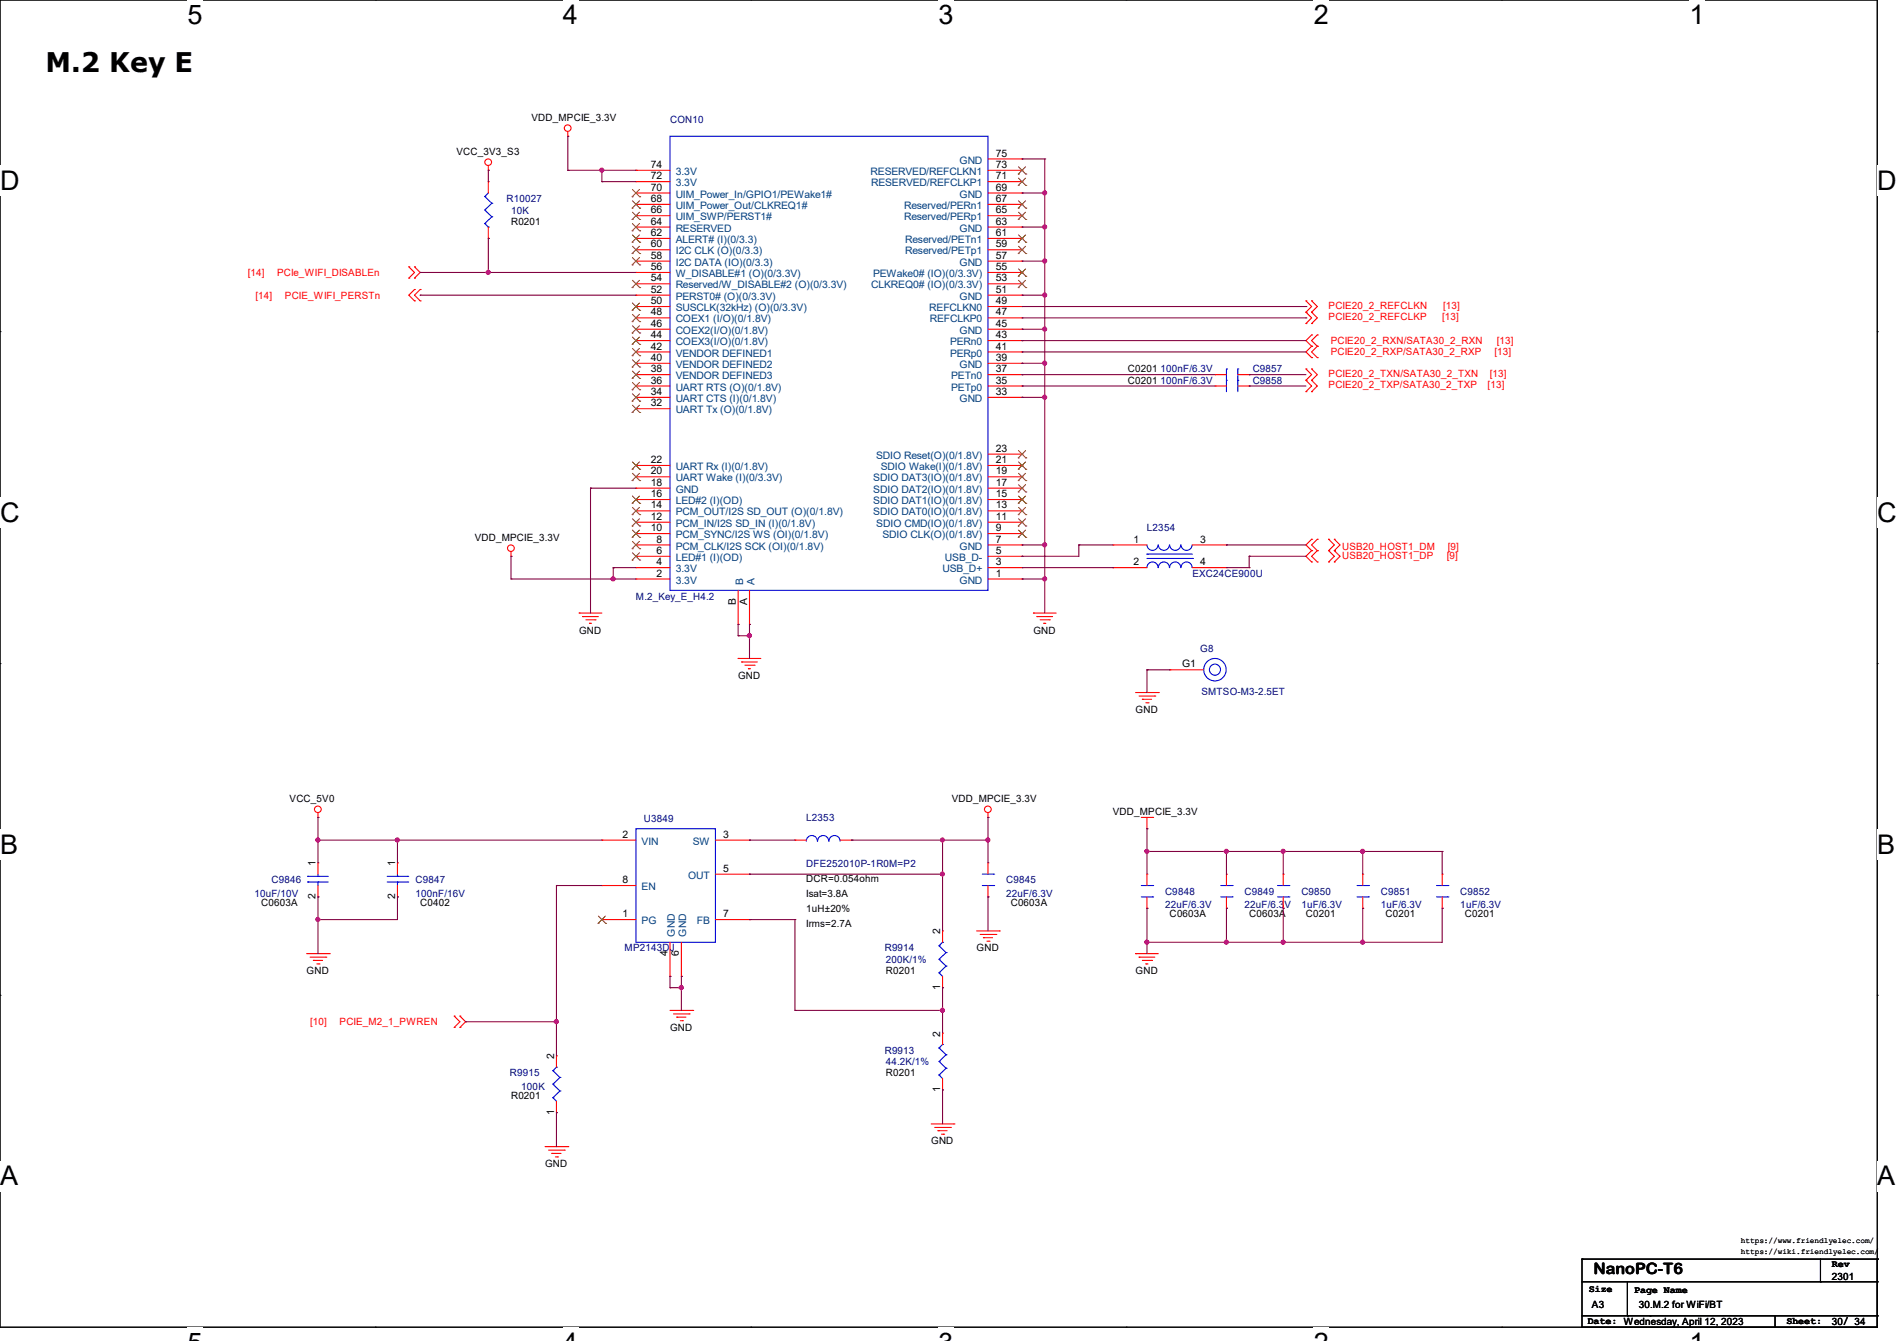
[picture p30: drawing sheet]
<svg xmlns="http://www.w3.org/2000/svg" width="297mm" height="210mm" viewBox="0 0 297 210" stroke-linecap="round" stroke-linejoin="round" font-family="sans-serif">
<defs><g id="words">
<g font-size="4.2">
<text x="29.4" y="3.8">5</text>
<text x="88.1" y="3.8">4</text>
<text x="146.9" y="3.8">3</text>
<text x="205.7" y="3.8">2</text>
<text x="264.5" y="3.8">1</text>
<text x="7.1" y="11.3">M.2 Key E</text>
<text x="0" y="29.8">D</text>
<text x="293.9" y="29.8">D</text>
<text x="0" y="81.7">C</text>
<text x="293.9" y="81.7">C</text>
<text x="0" y="133.7">B</text>
<text x="293.9" y="133.7">B</text>
<text x="0" y="185.6">A</text>
<text x="293.9" y="185.6">A</text>
</g>
<text font-size="2.5" x="249.5" y="199.5">NanoPC-T6</text>
<g font-size="1.6">
<text x="83.2" y="18.9">VDD_MPCIE_3.3V</text>
<text x="71.5" y="24.2">VCC_3V3_S3</text>
<text x="101.9" y="29.8">70</text>
<text x="101.9" y="28.1">72</text>
<text x="101.9" y="26.3">74</text>
<text x="155.9" y="29.8">69</text>
<text x="155.9" y="28.1">71</text>
<text x="155.9" y="26.3">73</text>
<text x="155.9" y="24.5">75</text>
<text x="80" y="35.2">R0201</text>
<text x="101.9" y="31.6">68</text>
<text x="101.9" y="33.4">66</text>
<text x="101.9" y="35.2">64</text>
<text x="155.9" y="31.6">67</text>
<text x="155.9" y="35.2">63</text>
<text x="155.9" y="33.4">65</text>
<text x="101.9" y="40.5">58</text>
<text x="101.9" y="37">62</text>
<text x="101.9" y="38.7">60</text>
<text x="155.9" y="40.5">57</text>
<text x="155.9" y="38.7">59</text>
<text x="155.9" y="37">61</text>
<text x="101.9" y="47.6">50</text>
<text x="101.9" y="45.8">52</text>
<text x="101.9" y="44.1">54</text>
<text x="101.9" y="42.3">56</text>
<text x="155.9" y="47.6">49</text>
<text x="155.9" y="45.8">51</text>
<text x="155.9" y="44.1">53</text>
<text x="155.9" y="42.3">55</text>
<text x="101.9" y="53">44</text>
<text x="101.9" y="51.2">46</text>
<text x="101.9" y="49.4">48</text>
<text x="155.9" y="53">43</text>
<text x="155.9" y="51.2">45</text>
<text x="155.9" y="49.4">47</text>
<text x="101.9" y="58.3">38</text>
<text x="101.9" y="56.5">40</text>
<text x="101.9" y="54.7">42</text>
<text x="155.9" y="58.3">37</text>
<text x="155.9" y="56.5">39</text>
<text x="155.9" y="54.7">41</text>
<text x="176.6" y="58.3">C0201</text>
<text x="101.9" y="63.6">32</text>
<text x="101.9" y="61.8">34</text>
<text x="101.9" y="60.1">36</text>
<text x="155.9" y="61.8">33</text>
<text x="155.9" y="60.1">35</text>
<text x="176.6" y="60.1">C0201</text>
<text x="155.9" y="70.7">23</text>
<text x="101.9" y="77.9">16</text>
<text x="101.9" y="76.1">18</text>
<text x="101.9" y="74.3">20</text>
<text x="101.9" y="72.5">22</text>
<text x="155.9" y="77.9">15</text>
<text x="155.9" y="76.1">17</text>
<text x="155.9" y="74.3">19</text>
<text x="155.9" y="72.5">21</text>
<text x="101.9" y="83.2">10</text>
<text x="101.9" y="81.4">12</text>
<text x="101.9" y="79.6">14</text>
<text x="155.9" y="83.2">9</text>
<text x="155.9" y="81.4">11</text>
<text x="155.9" y="79.6">13</text>
<text x="74.3" y="84.7">VDD_MPCIE_3.3V</text>
<text x="102.8" y="88.5">4</text>
<text x="102.8" y="86.7">6</text>
<text x="102.8" y="85">8</text>
<text x="155.9" y="88.5">3</text>
<text x="155.9" y="86.7">5</text>
<text x="155.9" y="85">7</text>
<text x="177.5" y="85">1</text>
<text x="177.5" y="88.5">2</text>
<text x="187.9" y="85">3</text>
<text x="187.9" y="88.5">4</text>
<text x="102.8" y="90.3">2</text>
<text x="115.2" y="94.8" transform="rotate(-90 115.2 94.8)">B</text>
<text x="117" y="94.8" transform="rotate(-90 117 94.8)">A</text>
<text x="155.9" y="90.3">1</text>
<text x="90.7" y="99.2">GND</text>
<text x="161.8" y="99.2">GND</text>
<text x="115.6" y="106.3">GND</text>
<text x="185.1" y="104.5">G1</text>
<text x="177.8" y="111.7">GND</text>
<text x="45.3" y="125.6">VCC_5V0</text>
<text x="149" y="125.6">VDD_MPCIE_3.3V</text>
<text x="97.4" y="131.2">2</text>
<text x="113.2" y="131.2">3</text>
<text x="174.2" y="127.7">VDD_MPCIE_3.3V</text>
<text x="49.4" y="135.7" transform="rotate(-90 49.4 135.7)">1</text>
<text x="61.8" y="135.7" transform="rotate(-90 61.8 135.7)">1</text>
<text x="113.2" y="136.5">5</text>
<text x="40.9" y="141.9">C0603A</text>
<text x="49.4" y="140.8" transform="rotate(-90 49.4 140.8)">2</text>
<text x="61.8" y="140.8" transform="rotate(-90 61.8 140.8)">2</text>
<text x="65.8" y="141.9">C0402</text>
<text x="97.4" y="138.3">8</text>
<text x="97.4" y="143.6">1</text>
<text x="113.2" y="143.6">7</text>
<text x="126.2" y="138.2">DCR=0.054ohm</text>
<text x="126.2" y="140.5">Isat=3.8A</text>
<text x="126.2" y="142.8">1uH±20%</text>
<text x="158.2" y="141.9">C0603A</text>
<text x="183.1" y="143.7">C0603A</text>
<text x="195.6" y="143.7">C0603A</text>
<text x="204.5" y="143.7">C0201</text>
<text x="216.9" y="143.7">C0201</text>
<text x="229.4" y="143.7">C0201</text>
<text x="104.5" y="149.7" transform="rotate(-90 104.5 149.7)">4</text>
<text x="106.3" y="149.7" transform="rotate(-90 106.3 149.7)">6</text>
<text x="126.2" y="145.1">Irms=2.7A</text>
<text x="147.2" y="146.3" transform="rotate(-90 147.2 146.3)">2</text>
<text x="152.9" y="149">GND</text>
<text x="48" y="152.6">GND</text>
<text x="138.7" y="152.6">R0201</text>
<text x="147.2" y="155" transform="rotate(-90 147.2 155)">1</text>
<text x="177.8" y="152.6">GND</text>
<text x="104.9" y="161.5">GND</text>
<text x="86.7" y="165.9" transform="rotate(-90 86.7 165.9)">2</text>
<text x="147.2" y="162.3" transform="rotate(-90 147.2 162.3)">2</text>
<text x="80" y="172.1">R0201</text>
<text x="138.7" y="168.6">R0201</text>
<text x="147.2" y="171" transform="rotate(-90 147.2 171)">1</text>
<text x="86.7" y="174.6" transform="rotate(-90 86.7 174.6)">1</text>
<text x="145.8" y="179.2">GND</text>
<text x="85.3" y="182.8">GND</text>
<text x="248.8" y="202.4">Size</text>
<text x="255.9" y="202.5">Page Name</text>
<text x="286.8" y="200.4">2301</text>
<text x="286.8" y="198.5">Rev</text>
<text x="248.6" y="207.3">Date: Wednesday, April 12, 2023</text>
<text x="249.3" y="204.8">A3</text>
<text x="256.6" y="204.8">30.M.2 for WiFi/BT</text>
<text x="279.7" y="207.3">Sheet:</text>
<text x="286.8" y="207.5">30/ 34</text>
</g>
<g font-size="1.6" fill="#000080">
<text x="104.9" y="19.2">CON10</text>
<text x="79.3" y="31.7">R10027</text>
<text x="80" y="33.4">10K</text>
<text x="181.7" y="58.3">100nF/6.3V</text>
<text x="196.1" y="58.3">C9857</text>
<text x="181.7" y="60.1">100nF/6.3V</text>
<text x="196.1" y="60.1">C9858</text>
<text x="179.6" y="83.2">L2354</text>
<text x="99.6" y="93.9">M.2_Key_E_H4.2</text>
<text x="186.7" y="90.3">EXC24CE900U</text>
<text x="187.9" y="102.1">G8</text>
<text x="188.1" y="108.8">SMTSO-M3-2.5ET</text>
<text x="100.8" y="128.7">U3849</text>
<text x="126.2" y="128.6">L2353</text>
<text x="126.2" y="135.8">DFE252010P-1R0M=P2</text>
<text x="39.8" y="140.5">10uF/10V</text>
<text x="42.5" y="138.3">C9846</text>
<text x="65.1" y="138.3">C9847</text>
<text x="65.1" y="140.5">100nF/16V</text>
<text x="157.5" y="138.3">C9845</text>
<text x="157.5" y="140.5">22uF/6.3V</text>
<text x="182.4" y="140.1">C9848</text>
<text x="182.4" y="142.2">22uF/6.3V</text>
<text x="194.9" y="140.1">C9849</text>
<text x="194.9" y="142.2">22uF/6.3V</text>
<text x="203.7" y="140.1">C9850</text>
<text x="203.7" y="142.2">1uF/6.3V</text>
<text x="216.2" y="140.1">C9851</text>
<text x="216.2" y="142.2">1uF/6.3V</text>
<text x="228.6" y="140.1">C9852</text>
<text x="228.6" y="142.2">1uF/6.3V</text>
<text x="97.8" y="149">MP2143DJ</text>
<text x="138.5" y="149">R9914</text>
<text x="138.7" y="150.8">200K/1%</text>
<text x="138.5" y="165">R9913</text>
<text x="138.7" y="166.8">44.2K/1%</text>
<text x="79.8" y="168.6">R9915</text>
<text x="81.6" y="170.7">100K</text>
</g>
<g font-size="1.6" fill="#004080">
<text x="105.8" y="29.2">3.3V</text>
<text x="105.8" y="27.4">3.3V</text>
<text x="136.3" y="27.4">RESERVED/REFCLKN1</text>
<text x="136.4" y="29.2">RESERVED/REFCLKP1</text>
<text x="150.2" y="25.6">GND</text>
<text x="105.8" y="30.9">UIM_Power_In/GPIO1/PEWake1#</text>
<text x="105.8" y="32.7">UIM_Power_Out/CLKREQ1#</text>
<text x="105.8" y="34.5">UIM_SWP/PERST1#</text>
<text x="141.6" y="32.7">Reserved/PERn1</text>
<text x="141.6" y="34.5">Reserved/PERp1</text>
<text x="150.2" y="30.9">GND</text>
<text x="105.8" y="41.6">I2C DATA (IO)(0/3.3)</text>
<text x="105.8" y="36.3">RESERVED</text>
<text x="105.8" y="38.1">ALERT# (I)(0/3.3)</text>
<text x="105.8" y="39.8">I2C CLK (O)(0/3.3)</text>
<text x="141.7" y="39.8">Reserved/PETp1</text>
<text x="141.7" y="38.1">Reserved/PETn1</text>
<text x="150.2" y="41.6">GND</text>
<text x="150.2" y="36.3">GND</text>
<text x="105.8" y="46.9">PERST0# (O)(0/3.3V)</text>
<text x="105.8" y="45.2">Reserved/W_DISABLE#2 (O)(0/3.3V)</text>
<text x="105.8" y="43.4">W_DISABLE#1 (O)(0/3.3V)</text>
<text x="136.4" y="45.2">CLKREQ0# (IO)(0/3.3V)</text>
<text x="136.7" y="43.4">PEWake0# (IO)(0/3.3V)</text>
<text x="150.2" y="46.9">GND</text>
<text x="105.8" y="52.3">COEX2(I/O)(0/1.8V)</text>
<text x="105.8" y="50.5">COEX1 (I/O)(0/1.8V)</text>
<text x="105.8" y="48.7">SUSCLK(32kHz) (O)(0/3.3V)</text>
<text x="145.5" y="48.7">REFCLKN0</text>
<text x="145.6" y="50.5">REFCLKP0</text>
<text x="150.2" y="52.3">GND</text>
<text x="105.8" y="59.4">VENDOR DEFINED3</text>
<text x="105.8" y="57.6">VENDOR DEFINED2</text>
<text x="105.8" y="55.8">VENDOR DEFINED1</text>
<text x="105.8" y="54.1">COEX3(I/O)(0/1.8V)</text>
<text x="148.8" y="55.8">PERp0</text>
<text x="148.8" y="54.1">PERn0</text>
<text x="148.9" y="59.4">PETn0</text>
<text x="150.2" y="57.6">GND</text>
<text x="105.8" y="64.7">UART Tx (O)(0/1.8V)</text>
<text x="105.8" y="63">UART CTS (I)(0/1.8V)</text>
<text x="105.8" y="61.2">UART RTS (O)(0/1.8V)</text>
<text x="148.9" y="61.2">PETp0</text>
<text x="150.2" y="63">GND</text>
<text x="137.2" y="71.8">SDIO Reset(O)(0/1.8V)</text>
<text x="105.8" y="77.2">GND</text>
<text x="105.8" y="75.4">UART Wake (I)(0/3.3V)</text>
<text x="105.8" y="73.6">UART Rx (I)(0/1.8V)</text>
<text x="136.7" y="77.2">SDIO DAT2(IO)(0/1.8V)</text>
<text x="136.7" y="75.4">SDIO DAT3(IO)(0/1.8V)</text>
<text x="137.9" y="73.6">SDIO Wake(I)(0/1.8V)</text>
<text x="105.8" y="82.5">PCM_IN/I2S SD_IN (I)(0/1.8V)</text>
<text x="105.8" y="80.7">PCM_OUT/I2S SD_OUT (O)(0/1.8V)</text>
<text x="105.8" y="79">LED#2 (I)(OD)</text>
<text x="136.7" y="80.7">SDIO DAT0(IO)(0/1.8V)</text>
<text x="136.7" y="79">SDIO DAT1(IO)(0/1.8V)</text>
<text x="137.2" y="82.5">SDIO CMD(IO)(0/1.8V)</text>
<text x="105.8" y="89.6">3.3V</text>
<text x="105.8" y="87.8">LED#1 (I)(OD)</text>
<text x="105.8" y="86.1">PCM_CLK/I2S SCK (OI)(0/1.8V)</text>
<text x="105.8" y="84.3">PCM_SYNC/I2S WS (OI)(0/1.8V)</text>
<text x="138.2" y="84.3">SDIO CLK(O)(0/1.8V)</text>
<text x="147.6" y="89.6">USB_D+</text>
<text x="148" y="87.8">USB_D-</text>
<text x="150.2" y="86.1">GND</text>
<text x="105.8" y="91.4">3.3V</text>
<text x="116.3" y="91.6" transform="rotate(-90 116.3 91.6)">B</text>
<text x="118.1" y="91.6" transform="rotate(-90 118.1 91.6)">A</text>
<text x="150.2" y="91.4">GND</text>
<text x="100.5" y="132.3">VIN</text>
<text x="107.7" y="137.6">OUT</text>
<text x="108.5" y="132.3">SW</text>
<text x="100.5" y="139.4">EN</text>
<text x="100.5" y="144.7">PG</text>
<text x="105.7" y="146.7" transform="rotate(-90 105.7 146.7)">GND</text>
<text x="107.4" y="146.7" transform="rotate(-90 107.4 146.7)">GND</text>
<text x="109.1" y="144.7">FB</text>
</g>
<g font-size="1.6" fill="#f00">
<text x="38.8" y="43.2">[14]</text>
<text x="40" y="46.8">[14]</text>
<text x="43.4" y="43.2">PCIe_WIFI_DISABLEn</text>
<text x="44.6" y="46.8">PCIE_WIFI_PERSTn</text>
<text x="208" y="48.4">PCIE20_2_REFCLKN</text>
<text x="208" y="50.2">PCIE20_2_REFCLKP</text>
<text x="208.4" y="53.9">PCIE20_2_RXN/SATA30_2_RXN</text>
<text x="225.8" y="50.2">[13]</text>
<text x="226" y="48.4">[13]</text>
<text x="234.4" y="53.9">[13]</text>
<text x="208" y="59.1">PCIE20_2_TXN/SATA30_2_TXN</text>
<text x="208.4" y="55.7">PCIE20_2_RXP/SATA30_2_RXP</text>
<text x="233.3" y="59.1">[13]</text>
<text x="234" y="55.7">[13]</text>
<text x="208" y="60.8">PCIE20_2_TXP/SATA30_2_TXP</text>
<text x="232.9" y="60.8">[13]</text>
<text x="210.1" y="87.5">USB20_HOST1_DP</text>
<text x="210.1" y="86.1">USB20_HOST1_DM</text>
<text x="226.5" y="87.5">[9]</text>
<text x="226.7" y="86.1">[9]</text>
<text x="48.6" y="160.6">[10]</text>
<text x="53.2" y="160.6">PCIE_M2_1_PWREN</text>
</g>
<g font-size="1.2">
<text x="272.6" y="196.4">https://wiki.friendlyelec.com/</text>
<text x="272.6" y="194.6">https://www.friendlyelec.com/</text>
</g>
</g></defs>
<path d="M0 0h293.9v207.9h-293.9z" fill="none" stroke="#000" stroke-width=".17"/>
<g fill="#fff">
<path d="M29.4 0h2.3v4.7h-2.3z"/>
<path d="M29.4 207.9h2.3v2.1h-2.3z"/>
</g>
<path d="M58.8 0h.1M58.8 207.9h.1" fill="none" stroke="#000" stroke-width=".17"/>
<g fill="#fff">
<path d="M88.1 0h2.4v4.7h-2.4z"/>
<path d="M88.1 207.9h2.4v2.1h-2.4z"/>
</g>
<path d="M117.6 0h.1M117.6 207.9h.1" fill="none" stroke="#000" stroke-width=".17"/>
<g fill="#fff">
<path d="M146.9 0h2.4v4.7h-2.4z"/>
<path d="M146.9 207.9h2.4v2.1h-2.4z"/>
</g>
<path d="M176.3 0h.1M176.3 207.9h.1" fill="none" stroke="#000" stroke-width=".17"/>
<g fill="#fff">
<path d="M205.7 0h2.4v4.7h-2.4z"/>
<path d="M205.7 207.9h2.4v2.1h-2.4z"/>
</g>
<path d="M235.1 0h.1M235.1 207.9h.1" fill="none" stroke="#000" stroke-width=".17"/>
<g fill="#fff">
<path d="M264.5 0h2.4v4.7h-2.4z"/>
<path d="M264.5 207.9h2.4v2.1h-2.4z"/>
<path d="M0 26h3v4.7h-3z"/>
<path d="M293.9 26h3.1v4.7h-3.1z"/>
<path d="M0 77.9h3v4.7h-3z"/>
<path d="M293.9 77.9h3.1v4.7h-3.1z"/>
</g>
<path d="M0 51.9h.1M293.9 51.9h.1" fill="none" stroke="#000" stroke-width=".17"/>
<g fill="#fff">
<path d="M0 129.9h2.8v4.7h-2.8z"/>
<path d="M293.9 129.9h2.9v4.7h-2.9z"/>
</g>
<path d="M0 103.9h.1M293.9 103.9h.1" fill="none" stroke="#000" stroke-width=".17"/>
<g fill="#fff">
<path d="M0 181.8h2.8v4.8h-2.8z"/>
<path d="M293.8 181.8h3v4.8h-3z"/>
</g>
<g fill="none" stroke="#000" stroke-width=".17">
<path d="M0 155.9h.1M293.9 155.9h.1M247.7 197.2h.1M247.7 197.2v10.7M247.7 197.2h46.2M285 197.2v3.5M293.9 197.2h.1M293.9 197.2v10.7h-46.2M247.7 207.9h.1M247.7 200.7h46.2M247.7 206.1h46.2M254.8 206.1h.1"/>
<path d="M254.8 200.7v5.4M258.4 206.1h.1M277.9 207.9h.1M277.9 206.1v1.8M285 200.7h.1M293.9 200.7h.1M293.9 206.1h.1"/>
</g>
<g fill="none" stroke="#f00" stroke-width=".17">
<path d="M76.5 26.7h.1M76.5 28.4h.1M76.5 37.3h.1M76.5 26v.7M76.5 28.4v1.8M76.5 35.6v1.7M88.9 21.3h.1M88.9 20.6v.7M99.6 30.2h.1M99.6 28.4h.1M99.6 26.7h.1M99.6 32h.1"/>
<path d="M99.6 33.8h.1M99.6 35.6h.1M99.6 37.3h.1M99.6 39.1h.1M99.6 32h5.3M99.6 30.2h5.3M99.6 28.4h5.3M99.6 26.7h5.3M99.6 33.8h5.3M99.6 35.6h5.3M99.6 37.3h5.3M99.6 39.1h5.3"/>
<path d="M154.7 32h5.3M154.7 30.2h5.3M154.7 28.4h5.3M154.7 26.7h5.3M154.7 24.9h5.3M154.7 33.8h5.3M154.7 35.6h5.3M154.7 37.3h5.3M154.7 39.1h5.3M160 32h.1M160 30.2h.1M160 28.4h.1"/>
<path d="M160 26.7h.1M160 24.9h.1M160 39.1h.1M160 37.3h.1M160 35.6h.1M160 33.8h.1M64 43.6h.1M64 41.8h.1M64 41.8l.9 .9-.9 .9M64.9 41.8h.1M64.9 43.6h.1M64.9 45.3h.1"/>
<path d="M64.9 47.1h.1M64.9 41.8l.9 .9-.9 .9M64.9 45.3l-.9 .9 .9 .9M65.8 45.3h.1M65.8 47.1h.1M65.8 45.3l-.9 .9 .9 .9M99.6 58.7h.1M99.6 56.9h.1M99.6 55.1h.1M99.6 53.3h.1M99.6 51.6h.1M99.6 49.8h.1"/>
<path d="M99.6 48h.1M99.6 46.2h.1M99.6 44.4h.1M99.6 42.7h.1M99.6 40.9h.1M99.6 58.7h5.3M99.6 56.9h5.3M99.6 55.1h5.3M99.6 53.3h5.3M99.6 51.6h5.3M99.6 49.8h5.3M99.6 48h5.3"/>
<path d="M99.6 46.2h5.3M99.6 44.4h5.3M99.6 42.7h5.3M99.6 40.9h5.3M154.7 58.7h5.3M154.7 56.9h5.3M154.7 55.1h5.3M154.7 53.3h5.3M154.7 51.6h5.3M154.7 49.8h5.3M154.7 48h5.3M154.7 46.2h5.3"/>
<path d="M154.7 44.4h5.3M154.7 42.7h5.3M154.7 40.9h5.3M160 58.7h.1M160 56.9h.1M160 55.1h.1M160 53.3h.1M160 51.6h.1M160 49.8h.1M160 48h.1M160 46.2h.1M160 44.4h.1"/>
<path d="M160 42.7h.1M160 40.9h.1M190.2 58.7h.1M190.2 58.7h1.8M193.8 58.7h1.8M195.6 58.7h.1M204.5 59.6h.1M204.5 57.8h.1M204.5 48.9h.1M204.5 47.1h.1M204.5 50.7h.1M204.5 57.8l.9 .9-.9 .9"/>
<path d="M204.5 59.6l.9 .9-.9 .8M204.5 47.1l.9 .9-.9 .9M204.5 48.9l.9 .9-.9 .9M205.4 54.2h.1M205.4 56h.1M205.4 59.6h.1M205.4 57.8h.1M205.4 52.5h.1M205.4 48.9h.1M205.4 47.1h.1M205.4 50.7h.1M205.4 54.2l-.9 .9 .9 .9"/>
<path d="M205.4 57.8l.8 .9-.8 .9M205.4 59.6l.8 .9-.8 .8M205.4 52.5l-.9 .8 .9 .9M205.4 47.1l.8 .9-.8 .9M205.4 48.9l.8 .9-.8 .9M206.2 56h.1M206.2 54.2h.1M206.2 52.5h.1M206.2 54.2l-.8 .9 .8 .9M206.2 52.5l-.8 .8 .8 .9M99.6 78.2h.1M99.6 76.5h.1"/>
<path d="M99.6 74.7h.1M99.6 72.9h.1M99.6 64h.1M99.6 62.2h.1M99.6 60.5h.1M99.6 60.5h5.3M99.6 78.2h5.3M99.6 76.5h5.3M99.6 74.7h5.3M99.6 72.9h5.3M99.6 64h5.3M99.6 62.2h5.3"/>
<path d="M154.7 60.5h5.3M154.7 78.2h5.3M154.7 76.5h5.3M154.7 74.7h5.3M154.7 72.9h5.3M154.7 71.1h5.3M154.7 62.2h5.3M160 78.2h.1M160 76.5h.1M160 74.7h.1M160 72.9h.1M160 71.1h.1"/>
<path d="M160 62.2h.1M160 60.5h.1M190.2 60.5h.1M190.2 60.5h1.8M193.8 60.5h1.8M195.6 60.5h.1M204.5 61.3h.1M205.4 61.3h.1M80 87.1h.1M80 86.4v.7M90.7 96h.1M90.7 96h3.5"/>
<path d="M91.2 96.6h.1M91.2 96.6h2.5M91.7 97.1h1.5M92.3 97.6h.1M92.3 97.6h.3M93.2 97.1h.1M99.6 90.7h.1M99.6 88.9h.1M99.6 87.1h.1M99.6 85.3h.1M99.6 83.6h.1M99.6 81.8h.1"/>
<path d="M99.6 80h.1M99.6 90.7h5.3M99.6 88.9h5.3M99.6 87.1h5.3M99.6 85.3h5.3M99.6 83.6h5.3M99.6 81.8h5.3M99.6 80h5.3M115.6 97.8h.1M115.6 92.5v5.3M117.3 97.8h.1M117.3 92.5v5.3"/>
<path d="M154.7 90.7h5.3M154.7 88.9h5.3M154.7 87.1h5.3M154.7 85.3h5.3M154.7 83.6h5.3M154.7 81.8h5.3M154.7 80h5.3M160 90.7h.1M160 88.9h.1M160 87.1h.1M160 85.3h.1M160 83.6h.1"/>
<path d="M160 81.8h.1M160 80h.1M161.8 96h.1M161.8 96h3.6M162.3 96.6h.1M162.3 96.6h2.5M162.9 97.1h1.4M163.4 97.6h.1M163.4 97.6h.3M164.3 97.1h.1M174.2 85.3h.1M174.2 88.9h.1"/>
<path d="M174.2 88.9h5.4M174.2 85.3h5.4M186.7 88.9h5.3M186.7 85.3h5.3M192 85.3h.1M192 88.9h.1M205.4 86.2h.1M205.4 88h.1M205.4 84.5h.1M205.4 86.2l-.9 .9 .9 .9M205.4 84.5l-.9 .8 .9 .9M206.2 88h.1"/>
<path d="M206.2 86.2h.1M206.2 84.5h.1M206.2 86.2l-.8 .9 .8 .9M206.2 84.5l-.8 .8 .8 .9M208 88h.1M208 86.2h.1M208 84.5h.1M208 86.2l.9 .9-.9 .9M208 84.5l.9 .8-.9 .9M208.9 88h.1M208.9 86.2h.1M208.9 84.5h.1"/>
<path d="M208.9 86.2l.9 .9-.9 .9M208.9 84.5l.9 .8-.9 .9M115.6 103.1h.1M115.6 103.1h3.5M116.1 103.7h.1M116.1 103.7h2.5M116.6 104.2h1.5M117.2 104.7h.1M117.2 104.7h.3M118.1 104.2h.1M177.8 108.5h3.6M178.4 109h2.4"/>
<path d="M178.9 109.5h.1M178.9 109.5h1.4M179.4 110.1h.3M179.7 110.1h.1M180.8 109h.1M181.4 108.5h.1M183.1 104.9h.1M183.1 104.9h5.4M49.8 128h.1M49.8 135.1h.1M49.8 127.3v.7M49.8 135.1v1.8"/>
<path d="M49.8 138.7v1.8M62.2 135.1h.1M62.2 135.1v1.8M62.2 138.7v1.8M94.2 131.6h.1M94.2 138.7h.1M94.2 131.6h5.4M94.2 138.7h5.4M112 131.6h5.3M112 136.9h5.3M117.3 131.6h.1M117.3 136.9h.1"/>
<path d="M124.5 131.6h.1M124.5 131.6h1.7M131.6 131.6h1.7M133.3 131.6h.1M154.7 128h.1M154.7 135.1h.1M154.7 127.3v.7M154.7 135.1v1.8M154.7 138.7v1.8M178.7 128h1.8M179.6 129.8h.1M179.6 136.9h.1"/>
<path d="M179.6 128v1.8M179.6 136.9v1.8M180.5 128h.1M192 136.9h.1M192 136.9v1.8M200.9 136.9h.1M200.9 136.9v1.8M213.4 136.9h.1M213.4 136.9v1.8M225.8 136.9h.1M225.8 136.9v1.8M48 149.4h3.6"/>
<path d="M48.6 149.9h2.4M49.1 150.4h.1M49.1 150.4h1.4M49.6 151h.4M49.8 140.5h.1M50 151h.1M51 149.9h.1M51.6 149.4h.1M62.2 140.5h.1M71.1 159.1h.1M71.1 159.1l.9 .9-.9 .9M72 159.1h.1"/>
<path d="M72 159.1l.9 .9-.9 .9M94.2 144h.1M94.2 144h5.4M104.9 152.9h.1M104.9 158.2h3.6M104.9 147.6v5.3M105.5 158.8h2.4M106 159.3h.1M106 159.3h1.4M106.5 159.9h.3M106.7 152.9h.1M106.7 147.6v5.3"/>
<path d="M106.8 159.9h.1M107.9 158.8h.1M108.5 158.2h.1M112 144h5.3M117.3 144h.1M147.6 154.7h.1M147.6 145.8h.1M147.6 145.8v1.8M147.6 152.9v1.8M152.9 145.8h3.6M153.5 146.3h2.4M154 146.9h.1"/>
<path d="M154 146.9h1.4M154.5 147.4h.4M154.7 140.5h.1M154.9 147.4h.1M155.9 146.3h.1M156.5 145.8h.1M177.8 149.4h.1M177.8 149.4h3.6M178.4 149.9h.1M178.4 149.9h2.4M178.9 150.4h1.4M179.4 151h.1"/>
<path d="M179.4 151h.3M179.6 142.2h.1M179.6 140.5v1.7M180.3 150.4h.1M192 142.2h.1M192 140.5v1.7M200.9 142.2h.1M200.9 140.5v1.7M213.4 142.2h.1M213.4 140.5v1.7M225.8 142.2h.1M225.8 140.5v1.7"/>
<path d="M71.1 160.9h.1M72 160.9h.1M85.3 179.6h3.6M87.1 174.2h.1M87.1 165.4h.1M87.1 165.4v1.7M87.1 172.5v1.7M88.9 179.6h.1M145.8 176h3.6M146.3 176.6h2.5M146.9 177.1h.1M146.9 177.1h1.4"/>
<path d="M147.4 177.6h.3M147.6 170.7h.1M147.6 161.8h.1M147.6 161.8v1.8M147.6 168.9v1.8M147.7 177.6h.1M148.8 176.6h.1M149.4 176h.1M85.9 180.1h2.4M86.4 180.6h.1M86.4 180.6h1.4M87 181.2h.3"/>
<path d="M87.3 181.2h.1M88.3 180.1h.1"/>
<circle cx="76.4" cy="25.4" r=".52"/>
<circle cx="88.9" cy="20.1" r=".52"/>
<circle cx="80" cy="85.9" r=".52"/>
<circle cx="49.8" cy="126.7" r=".52"/>
<circle cx="154.7" cy="126.7" r=".52"/>
</g>
<g fill="none" stroke="#00f" stroke-width=".17">
<path d="M75.9 30.8h.1M75.9 32.9h.1M75.9 35h.1M75.9 30.8l1.1 1M75.9 32.9l1.1 1.1M75.9 35l.6 .6M76.5 35.6h.1M76.5 30.2l-.6 .6M77 31.8h.1M77 34h.1M77 31.8l-1.1 1.1M77 34l-1.1 1"/>
<path d="M104.9 21.3h49.8v71.2h-49.8zM192 59.6h.1M192 57.8h.1M192 57.8v3.5M193.8 59.6h.1M193.8 57.8h.1M193.8 57.8v3.5M179.6 85.3a.87 .87 0 0 0 .8 .9 .87 .87 0 0 0 .9-.9M179.6 86.8h.1M179.6 87.5h7.1M179.6 86.8h7.1M181.3 88.9a.87 .87 0 0 0-.9-.9 .87 .87 0 0 0-.8 .9"/>
<path d="M181.4 85.3a.87 .87 0 0 0 .8 .9 .87 .87 0 0 0 .9-.9M183.1 88.9a.87 .87 0 0 0-.9-.9 .87 .87 0 0 0-.8 .9M183.1 85.3a.87 .87 0 0 0 .9 .9 .87 .87 0 0 0 .9-.9M184.9 88.9a.87 .87 0 0 0-.9-.9 .87 .87 0 0 0-.9 .9M184.9 85.3a.87 .87 0 0 0 .9 .9 .87 .87 0 0 0 .8-.9M186.6 88.9a.87 .87 0 0 0-.8-.9 .87 .87 0 0 0-.9 .9M186.7 87.5h.1M48.2 138.1h.1M48.2 137.2h.1M48.2 138.1h3.2M48.2 137.2h3.2M49.8 137.2h.1"/>
<path d="M49.8 138.1h.1M49.8 136.9v.3M49.8 138.1v.6M60.6 138.1h3.2M60.6 137.2h3.2M62.2 137.2h.1M62.2 138.1h.1M62.2 136.9v.3M62.2 138.1v.6M63.8 138.1h.1M63.8 137.2h.1M99.6 129.8h12.4v17.8h-12.4z"/>
<path d="M126.2 131.7a.87 .87 0 0 1 .9-.8 .87 .87 0 0 1 .9 .8M128 131.7a.87 .87 0 0 1 .9-.8 .87 .87 0 0 1 .9 .8M129.8 131.7a.87 .87 0 0 1 .9-.8 .87 .87 0 0 1 .8 .8M153.8 138.7h1.8M153.8 136.9h1.8M155.6 138.7h.1M155.6 136.9h.1M178.7 138.7h1.8M180.5 138.7h.1M191.1 138.7h1.8M192.9 138.7h.1M200 138.7h1.8"/>
<path d="M201.8 138.7h.1M212.5 138.7h1.7M214.2 138.7h.1M224.9 138.7h1.8M226.7 138.7h.1M147 152.4h.1M147 150.2h.1M147 148.1h.1M147 152.4l.6 .5M147 150.2l1.1 1.1M147 148.1l1.1 1.1M147.6 147.6h.1"/>
<path d="M147.6 147.6l-.6 .5M148.1 151.3h.1M148.1 149.2h.1M148.1 151.3l-1.1 1.1M148.1 149.2l-1.1 1M178.7 140.5h1.8M180.5 140.5h.1M191.1 140.5h1.8M192.9 140.5h.1M200 140.5h1.8M201.8 140.5h.1M212.5 140.5h1.7"/>
<path d="M214.2 140.5h.1M224.9 140.5h1.8M226.7 140.5h.1M86.6 171.9h.1M86.6 169.8h.1M86.6 167.7h.1M86.6 171.9l.5 .6M86.6 169.8l1.1 1.1M86.6 167.7l1.1 1M87.1 167.1h.1M87.1 167.1l-.5 .6M87.7 170.9h.1"/>
<path d="M87.7 168.7h.1M87.7 170.9l-1.1 1M87.7 168.7l-1.1 1.1M147 168.4h.1M147 166.2h.1M147 164.1h.1M147 168.4l.6 .5M147 166.2l1.1 1.1M147 164.1l1.1 1.1M147.6 163.6h.1M147.6 163.6l-.6 .5M148.1 167.3h.1"/>
<path d="M148.1 165.2h.1M148.1 167.3l-1.1 1.1M148.1 165.2l-1.1 1"/>
<circle cx="190.2" cy="104.9" r=".87"/>
<circle cx="190.2" cy="104.9" r="1.76"/>
</g>
<g fill="none" stroke="#804000" stroke-width=".16">
<path d="M99 30.8h.1M99 32.6h.1M99 34.4h.1M99 36.2h.1M99 37.9h.1M99 39.7h.1M99 29.7l1.2 1.1M99 31.5l1.2 1.1M99 33.2l1.2 1.2M99 35l1.2 1.2M99 36.8l1.2 1.1M99 38.6l1.2 1.1"/>
<path d="M100.1 29.7l-1.1 1.1M100.1 31.5l-1.1 1.1M100.1 33.2l-1.1 1.2M100.1 35l-1.1 1.2M100.1 36.8l-1.1 1.1M100.1 38.6l-1.1 1.1M100.2 30.8h.1M100.2 32.6h.1M100.2 34.4h.1M100.2 36.2h.1M100.2 37.9h.1M100.2 39.7h.1"/>
<path d="M159.4 32.6h.1M159.4 29h.1M159.4 27.3h.1M159.4 39.7h.1M159.4 37.9h.1M159.4 34.4h.1M159.5 31.5l1.1 1.1M159.5 27.9l1.1 1.1M159.5 26.1l1.1 1.2M159.5 38.6l1.1 1.1M159.5 36.8l1.1 1.1M159.5 33.2l1.1 1.2"/>
<path d="M160.6 26.1l-1.2 1.2M160.6 31.5l-1.2 1.1M160.6 27.9l-1.2 1.1M160.6 38.6l-1.2 1.1M160.6 36.8l-1.2 1.1M160.6 33.2l-1.2 1.2M160.6 32.6h.1M160.6 29h.1M160.6 27.3h.1M160.6 39.7h.1M160.6 37.9h.1M160.6 34.4h.1"/>
<path d="M99 59.3h.1M99 57.5h.1M99 55.7h.1M99 53.9h.1M99 52.2h.1M99 50.4h.1M99 48.6h.1M99 45h.1M99 41.5h.1M99 59.9l1.2 1.1M99 58.1l1.2 1.2M99 56.3l1.2 1.2"/>
<path d="M99 54.6l1.2 1.1M99 52.8l1.2 1.1M99 51l1.2 1.2M99 49.2l1.2 1.2M99 47.5l1.2 1.1M99 43.9l1.2 1.1M99 40.3l1.2 1.2M100.1 59.9l-1.1 1.1M100.1 58.1l-1.1 1.2M100.1 56.3l-1.1 1.2M100.1 54.6l-1.1 1.1M100.1 52.8l-1.1 1.1"/>
<path d="M100.1 51l-1.1 1.2M100.1 49.2l-1.1 1.2M100.1 47.5l-1.1 1.1M100.1 43.9l-1.1 1.1M100.1 40.3l-1.1 1.2M100.2 59.3h.1M100.2 57.5h.1M100.2 55.7h.1M100.2 53.9h.1M100.2 52.2h.1M100.2 50.4h.1M100.2 48.6h.1"/>
<path d="M100.2 45h.1M100.2 41.5h.1M159.4 45h.1M159.4 43.3h.1M159.5 43.9l1.1 1.1M159.5 42.1l1.1 1.2M160.6 43.9l-1.2 1.1M160.6 42.1l-1.2 1.2M160.6 45h.1M160.6 43.3h.1M99 78.8h.1M99 75.3h.1"/>
<path d="M99 73.5h.1M99 64.6h.1M99 62.8h.1M99 61h.1M99 79.5l1.2 1.1M99 77.7l1.2 1.1M99 74.1l1.2 1.2M99 72.3l1.2 1.2M99 63.5l1.2 1.1M99 61.7l1.2 1.1M100.1 79.5l-1.1 1.1M100.1 77.7l-1.1 1.1"/>
<path d="M100.1 74.1l-1.1 1.2M100.1 72.3l-1.1 1.2M100.1 63.5l-1.1 1.1M100.1 61.7l-1.1 1.1M100.2 78.8h.1M100.2 75.3h.1M100.2 73.5h.1M100.2 64.6h.1M100.2 62.8h.1M100.2 61h.1M159.4 78.8h.1M159.4 77h.1"/>
<path d="M159.4 75.3h.1M159.4 73.5h.1M159.4 71.7h.1M159.5 79.5l1.1 1.1M159.5 77.7l1.1 1.1M159.5 75.9l1.1 1.1M159.5 74.1l1.1 1.2M159.5 72.3l1.1 1.2M159.5 70.6l1.1 1.1M160.6 77.7l-1.2 1.1M160.6 79.5l-1.2 1.1M160.6 75.9l-1.2 1.1"/>
<path d="M160.6 74.1l-1.2 1.2M160.6 72.3l-1.2 1.2M160.6 70.6l-1.2 1.1M160.6 78.8h.1M160.6 77h.1M160.6 75.3h.1M160.6 73.5h.1M160.6 71.7h.1M99 87.7h.1M99 85.9h.1M99 84.2h.1M99 82.4h.1"/>
<path d="M99 80.6h.1M99 86.6l1.2 1.1M99 84.8l1.2 1.1M99 83l1.2 1.2M99 81.2l1.2 1.2M100.1 86.6l-1.1 1.1M100.1 84.8l-1.1 1.1M100.1 83l-1.1 1.2M100.1 81.2l-1.1 1.2M100.2 87.7h.1M100.2 85.9h.1M100.2 84.2h.1"/>
<path d="M100.2 82.4h.1M100.2 80.6h.1M159.4 84.2h.1M159.4 82.4h.1M159.4 80.6h.1M159.5 83l1.1 1.2M159.5 81.2l1.1 1.2M160.6 83l-1.2 1.2M160.6 81.2l-1.2 1.2M160.6 84.2h.1M160.6 82.4h.1M160.6 80.6h.1"/>
<path d="M93.6 144.6h.1M93.7 143.5l1.1 1.1M94.8 143.5l-1.2 1.1M94.8 144.6h.1"/>
</g>
<g fill="none" stroke="#800040" stroke-width=".17">
<path d="M76.5 37.3h.1M76.5 26.7h.1M76.5 26.7v1.7M76.5 37.3v5.4M88.9 21.3h.1M88.9 26.7h.1M88.9 21.3v5.4M88.9 26.7h10.7M94.2 28.4h.1M94.2 26.7h.1M94.2 28.4h5.4M94.2 26.7v1.7"/>
<path d="M160 35.6h.1M160 30.2h.1M160 24.9h.1M160 35.6h3.6M160 30.2h3.6M160 24.9h3.6M163.6 35.6h.1M163.6 30.2h.1M163.6 24.9h.1M163.6 24.9v71.1M65.8 42.7h.1M65.8 46.2h.1"/>
<path d="M65.8 46.2h33.8M65.8 42.7h33.8M76.5 42.7h.1M160 56.9h.1M160 51.6h.1M160 46.2h.1M160 40.9h.1M160 55.1h.1M160 53.3h.1M160 58.7h.1M160 58.7h30.2M160 56.9h3.6"/>
<path d="M160 51.6h3.6M160 46.2h3.6M160 40.9h3.6M160 49.8h44.5M160 48h44.5M160 55.1h44.5M160 53.3h44.5M163.6 56.9h.1M163.6 51.6h.1M163.6 46.2h.1M163.6 40.9h.1M195.6 58.7h.1"/>
<path d="M195.6 58.7h8.9M204.5 49.8h.1M204.5 48h.1M92.5 76.5h.1M92.5 76.5v19.5M92.5 76.5h7.1M160 62.2h.1M160 60.5h.1M160 60.5h30.2M160 62.2h3.6M163.6 62.2h.1M195.6 60.5h.1"/>
<path d="M195.6 60.5h8.9M80 87.1h.1M80 90.7h.1M80 87.1v3.6M80 90.7h19.6M96 88.9h.1M96 90.7h.1M96 88.9h3.6M96 88.9v1.8M115.6 97.8h.1M115.6 99.6h.1M115.6 97.8v1.8"/>
<path d="M115.6 99.6h1.7M117.3 97.8h.1M117.3 99.6h.1M117.3 97.8v5.3M160 87.1h.1M160 90.7h.1M160 85.3h.1M160 85.3h3.6M160 88.9h14.2M160 90.7h3.6M163.6 90.7h.1M163.6 85.3h.1"/>
<path d="M168.9 85.3h.1M168.9 85.3h5.3M168.9 85.3v1.8h-8.9M174.2 88.9h.1M192 85.3h.1M192 85.3h12.5M192 88.9h3.6M195.6 88.9h.1M195.6 87.1h.1M195.6 87.1v1.8M195.6 87.1h8.9M179.6 104.9h.1"/>
<path d="M179.6 104.9v3.6M179.6 104.9h3.5M49.8 128h.1M49.8 131.6h.1M49.8 128v7.1M49.8 131.6h44.4M62.2 131.6h.1M62.2 131.6v3.5M87.1 138.7h.1M87.1 138.7h7.1M87.1 138.7v26.7M117.3 131.6h.1"/>
<path d="M117.3 136.9h.1M117.3 131.6h7.2M117.3 136.9h30.3M133.3 131.6h.1M133.3 131.6h21.4M147.6 131.6h.1M147.6 136.9h.1M147.6 131.6v14.2M154.7 131.6h.1M154.7 128h.1M154.7 128v7.1M179.6 129.8h.1"/>
<path d="M179.6 133.3h.1M179.6 129.8v7.1M179.6 133.3h46.2M192 133.3h.1M192 133.3v3.6M200.9 133.3h.1M200.9 133.3v3.6M213.4 133.3h.1M213.4 133.3v3.6M225.8 133.3h.1M225.8 133.3v3.6M49.8 140.5h.1"/>
<path d="M49.8 144h.1M49.8 140.5v8.9M62.2 140.5h.1M62.2 140.5v3.5h-12.4M104.9 152.9h.1M104.9 154.7h.1M104.9 152.9v1.8M104.9 154.7h1.8M106.7 152.9h.1M106.7 154.7h.1M106.7 152.9v5.3M117.3 144h.1"/>
<path d="M117.3 144h7.2M124.5 144h.1M124.5 158.2h.1M124.5 144v14.2M124.5 158.2h23.1M147.6 154.7h.1M147.6 158.2h.1M147.6 154.7v7.1M154.7 140.5h.1M154.7 140.5v5.3M179.6 142.2h.1M179.6 147.6h.1"/>
<path d="M179.6 142.2v7.2M192 142.2h.1M192 147.6h.1M192 142.2v5.4M200.9 142.2h.1M200.9 147.6h.1M200.9 142.2v5.4M213.4 142.2h.1M213.4 147.6h.1M213.4 142.2v5.4M225.8 142.2h.1M225.8 142.2v5.4h-46.2"/>
<path d="M72.9 160h.1M72.9 160h14.2M87.1 174.2h.1M87.1 160h.1M87.1 174.2v5.4M147.6 170.7h.1M147.6 170.7v5.3"/>
</g>
<g fill="#f0f" stroke="#f0f" stroke-width=".17">
<circle cx="192" cy="133.3" r=".32"/>
<circle cx="179.6" cy="133.3" r=".32"/>
<circle cx="192" cy="147.6" r=".32"/>
<circle cx="179.6" cy="147.6" r=".32"/>
<circle cx="200.9" cy="133.3" r=".32"/>
<circle cx="200.9" cy="147.6" r=".32"/>
<circle cx="213.3" cy="133.3" r=".32"/>
<circle cx="213.3" cy="147.6" r=".32"/>
<circle cx="87.1" cy="160" r=".32"/>
<circle cx="49.8" cy="131.6" r=".32"/>
<circle cx="62.2" cy="131.6" r=".32"/>
<circle cx="49.8" cy="144" r=".32"/>
<circle cx="106.7" cy="154.7" r=".32"/>
<circle cx="147.6" cy="131.6" r=".32"/>
<circle cx="154.7" cy="131.6" r=".32"/>
<circle cx="147.6" cy="136.9" r=".32"/>
<circle cx="147.6" cy="158.2" r=".32"/>
<circle cx="117.3" cy="99.5" r=".32"/>
<circle cx="96" cy="90.7" r=".32"/>
<circle cx="94.2" cy="26.6" r=".32"/>
<circle cx="163.6" cy="90.7" r=".32"/>
<circle cx="163.6" cy="85.3" r=".32"/>
<circle cx="163.6" cy="62.2" r=".32"/>
<circle cx="163.6" cy="56.9" r=".32"/>
<circle cx="163.6" cy="51.5" r=".32"/>
<circle cx="163.6" cy="46.2" r=".32"/>
<circle cx="163.6" cy="40.9" r=".32"/>
<circle cx="163.6" cy="35.5" r=".32"/>
<circle cx="163.6" cy="30.2" r=".32"/>
<circle cx="76.4" cy="42.7" r=".32"/>
</g>
<use href="#words"/>
</svg>
